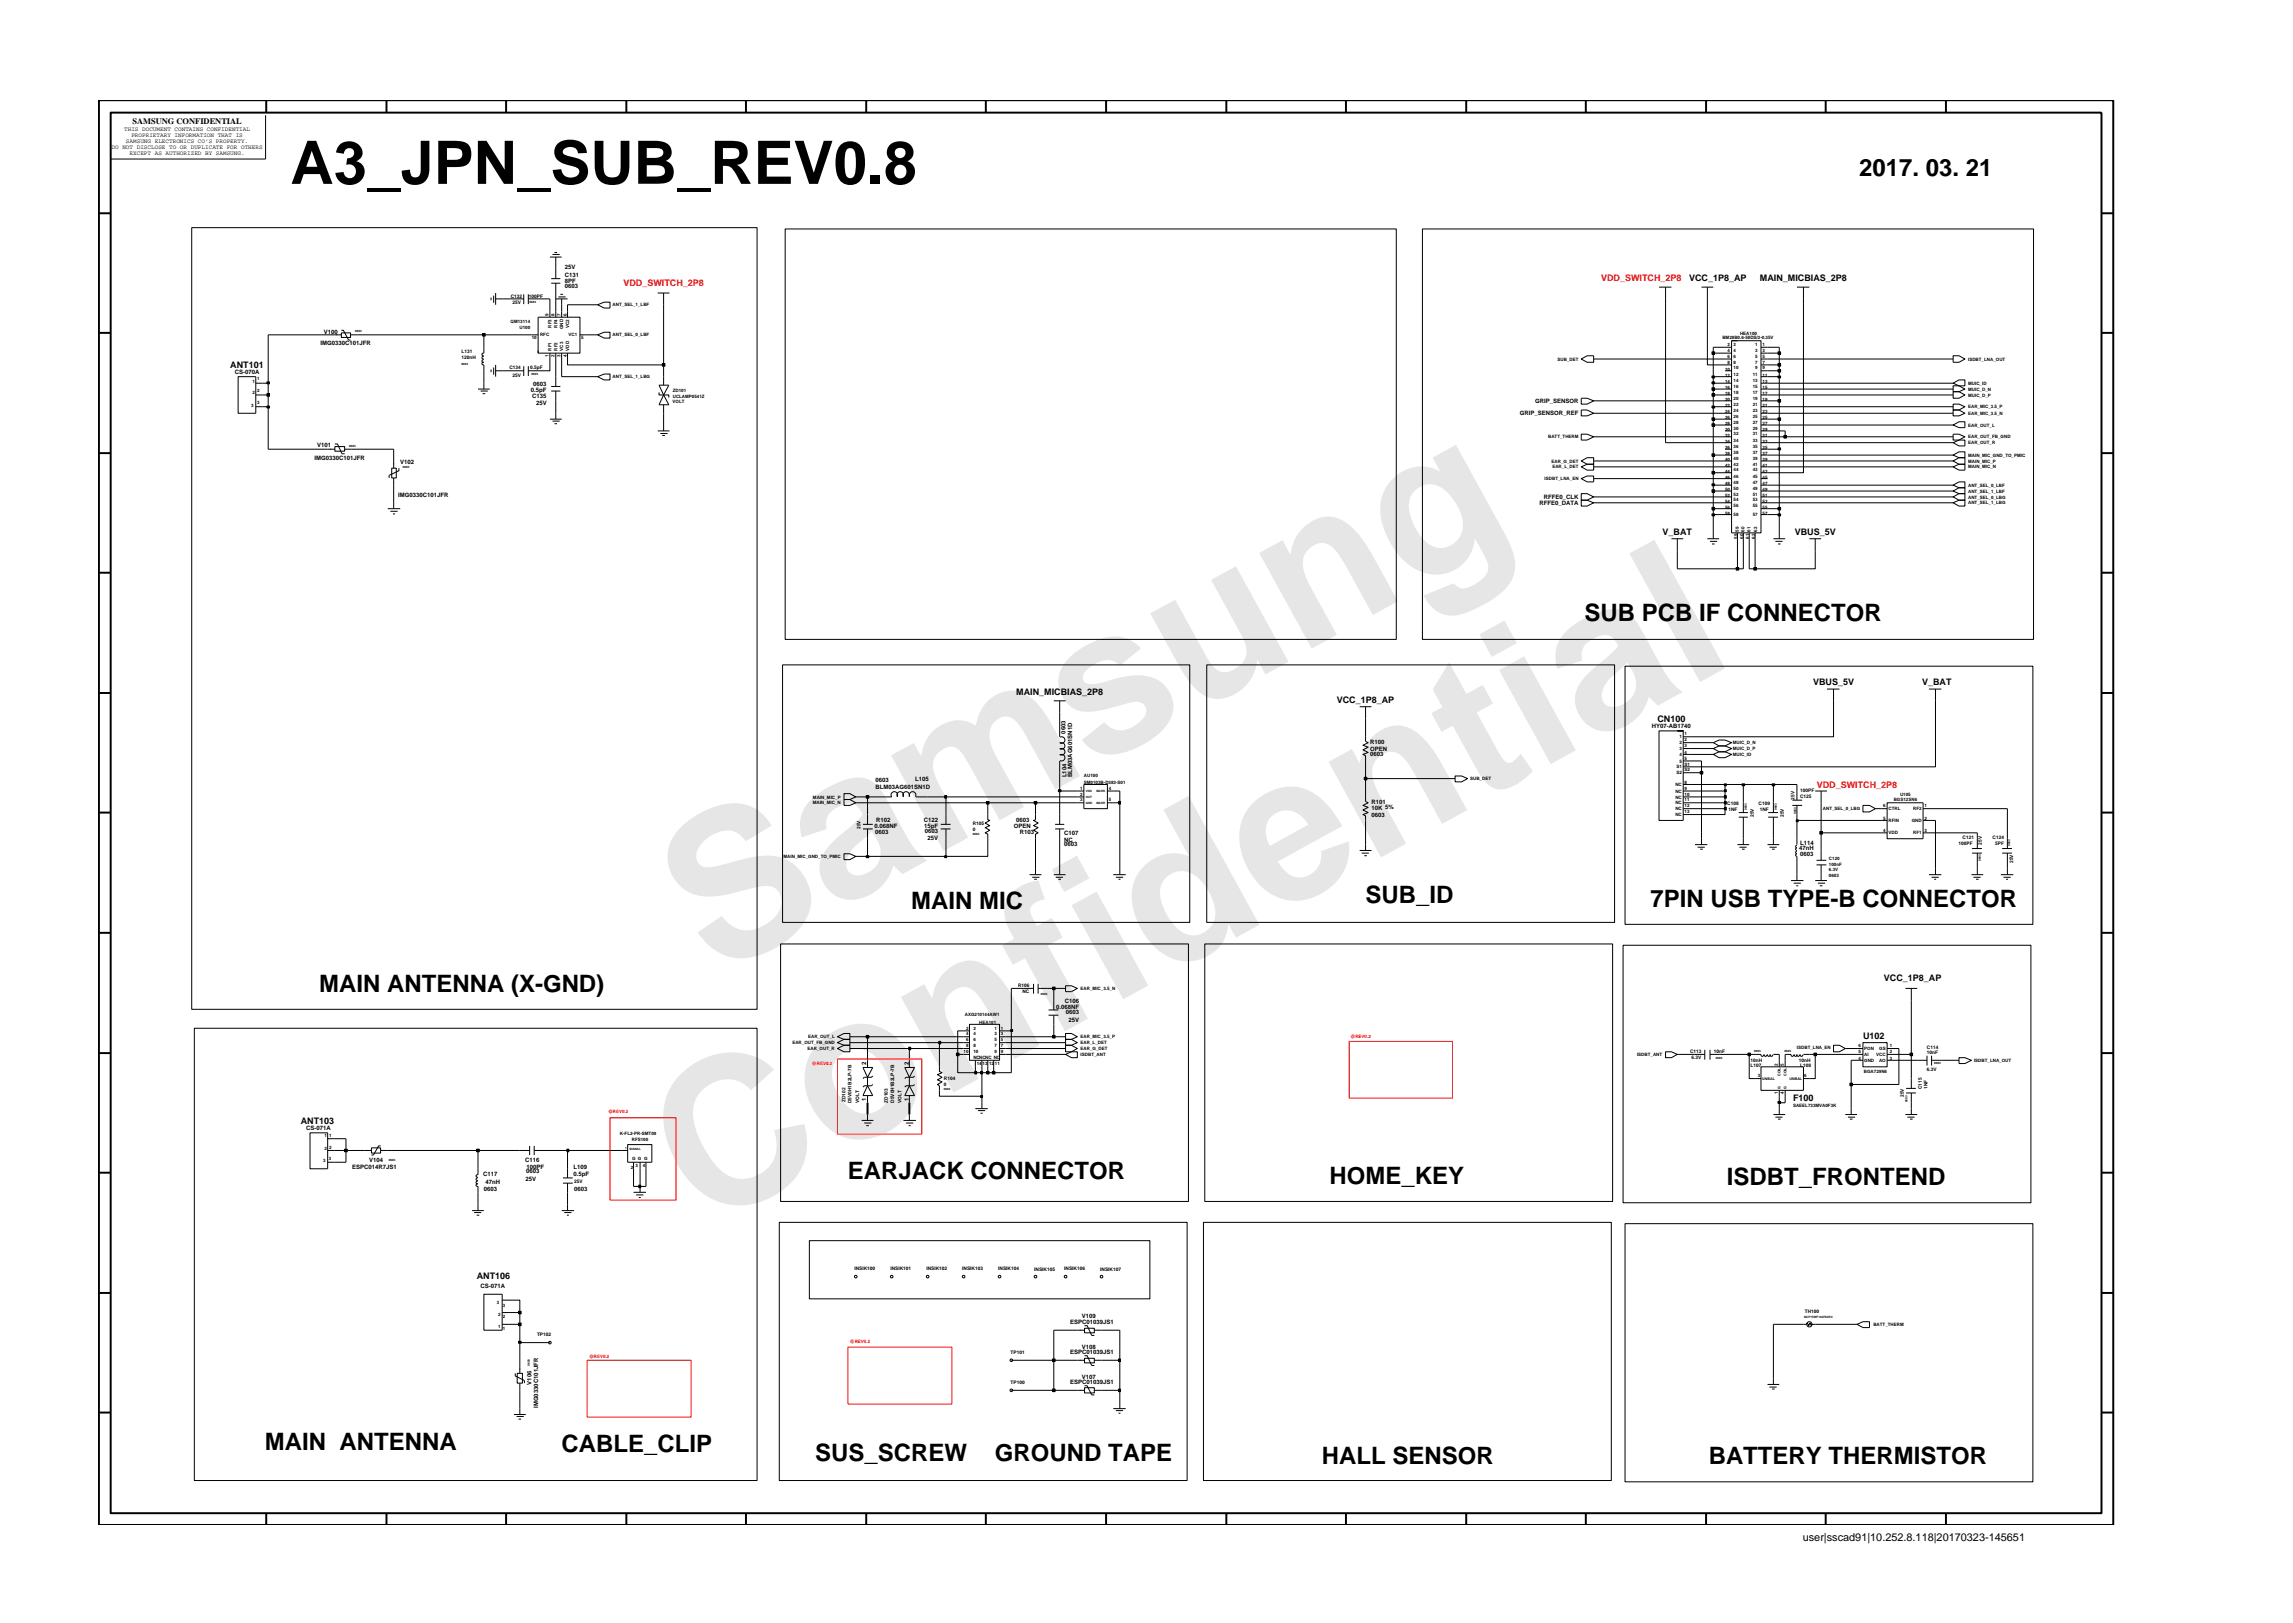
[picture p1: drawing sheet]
<svg xmlns="http://www.w3.org/2000/svg" width="297mm" height="210mm" viewBox="0 0 297 210" stroke-linecap="round" stroke-linejoin="round" font-family="sans-serif">
<defs><g id="words">
<g font-size="26.5" fill="#e6e6e6">
<text x="92.4" y="126.7" transform="rotate(-29 92.4 126.7)">Samsung</text>
<text x="91.1" y="159.4" transform="rotate(-29 91.1 159.4)">Confidential</text>
</g>
<text font-size="7.8" x="37.6" y="23.8">A3_JPN_SUB_REV0.8</text>
<g font-size="3.1">
<text x="240.8" y="22.8">2017. 03. 21</text>
<text x="205.3" y="80.5">SUB PCB IF CONNECTOR</text>
<text x="118.1" y="117.8">MAIN MIC</text>
<text x="176.9" y="117">SUB_ID</text>
<text x="213.8" y="117.5">7PIN USB TYPE-B CONNECTOR</text>
<text x="41.3" y="128.5">MAIN ANTENNA (X-GND)</text>
<text x="109.8" y="152.8">EARJACK CONNECTOR</text>
<text x="172.2" y="153.4">HOME_KEY</text>
<text x="223.7" y="153.5">ISDBT_FRONTEND</text>
<text x="34.3" y="187.9">MAIN ANTENNA</text>
<text x="72.8" y="188.1">CABLE_CLIP</text>
<text x="105.6" y="189.3">SUS_SCREW</text>
<text x="128.9" y="189.3">GROUND TAPE</text>
<text x="171.2" y="189.6">HALL SENSOR</text>
<text x="221.3" y="189.6">BATTERY THERMISTOR</text>
</g>
<text font-size="1.4" x="233.5" y="199.7">user|sscad91|10.252.8.118|20170323-145651</text>
<g font-size="1.2" fill="#f00">
<text x="80.8" y="37">VDD_SWITCH_2P8</text>
<text x="207.4" y="36.4">VDD_SWITCH_2P8</text>
<text x="235.4" y="102.1">VDD_SWITCH_2P8</text>
</g>
<g font-size="1.2">
<text x="218.8" y="36.4">VCC_1P8_AP</text>
<text x="228" y="36.4">MAIN_MICBIAS_2P8</text>
<text x="29.8" y="47.7">ANT101</text>
<text x="215.4" y="69.3">V_BAT</text>
<text x="232.5" y="69.3">VBUS_5V</text>
<text x="234.9" y="88.7">VBUS_5V</text>
<text x="249" y="88.7">V_BAT</text>
<text x="131.6" y="90">MAIN_MICBIAS_2P8</text>
<text x="173.2" y="91">VCC_1P8_AP</text>
<text x="214.7" y="93.5">CN100</text>
<text x="244" y="127.1">VCC_1P8_AP</text>
<text x="241.3" y="134.6">U102</text>
<text x="232.3" y="142.6">F100</text>
<text x="39" y="145.6">ANT103</text>
<text x="61.8" y="165.6">ANT106</text>
</g>
<text font-size="1.1" x="17.2" y="16.1">SAMSUNG CONFIDENTIAL</text>
<g font-size=".8">
<text x="16.1" y="17">THIS DOCUMENT CONTAINS CONFIDENTIAL</text>
<text x="17" y="17.8">PROPRIETARY INFORMATION THAT IS</text>
<text x="14.5" y="19.3">DO NOT DISCLOSE TO OR DUPLICATE FOR OTHERS</text>
<text x="16.3" y="18.5">SAMSUNG ELECTRONICS CO’S PROPERTY.</text>
<text x="16.8" y="20.1">EXCEPT AS AUTHORIZED BY SAMSUNG.</text>
<text x="73.2" y="34.8">25V</text>
<text x="73.2" y="35.8">C131</text>
<text x="73.2" y="36.6">8PF</text>
<text x="73.2" y="37.4">0603</text>
<text x="41.5" y="44.7">IMG0330C101JFR</text>
<text x="41.9" y="43.2">V100</text>
<text x="30.4" y="48.5">CS-070A</text>
<text x="68.8" y="50.8">0.5pF</text>
<text x="69" y="51.6">C135</text>
<text x="69.1" y="50">0603</text>
<text x="69.5" y="52.5">25V</text>
<text x="196.9" y="53.8">GRIP_SENSOR_REF</text>
<text x="198.9" y="52.2">GRIP_SENSOR</text>
<text x="40.8" y="59.5">IMG0330C101JFR</text>
<text x="41.1" y="57.9">V101</text>
<text x="51.6" y="64.4">IMG0330C101JFR</text>
<text x="51.8" y="60.1">V102</text>
<text x="199.4" y="65.4">RFFE0_DATA</text>
<text x="200" y="64.7">RFFE0_CLK</text>
<text x="138" y="95" transform="rotate(-90 138 95)">0603</text>
<text x="214" y="94.3">HY07-AB1740</text>
<text x="113.4" y="101.3">0603</text>
<text x="118.6" y="101.1">L105</text>
<text x="138.1" y="100.7" transform="rotate(-90 138.1 100.7)">L104</text>
<text x="138.9" y="100.7" transform="rotate(-90 138.9 100.7)">BLM03AG601SN1D</text>
<text x="177.5" y="96.4">R100</text>
<text x="177.5" y="97.2">OPEN</text>
<text x="177.5" y="98">0603</text>
<text x="113.3" y="107.3">0.068NF</text>
<text x="113.4" y="102.2">BLM03AG601SN1D</text>
<text x="113.5" y="106.5">R102</text>
<text x="119.7" y="106.5">C122</text>
<text x="119.7" y="107.3">15pF</text>
<text x="119.8" y="107.9">0603</text>
<text x="131.3" y="107.3">OPEN</text>
<text x="131.7" y="106.5">0603</text>
<text x="177.7" y="104.2">R101</text>
<text x="177.7" y="104.9">10K 5%</text>
<text x="177.7" y="105.8">0603</text>
<text x="113.4" y="108.1">0603</text>
<text x="120.1" y="108.8">25V</text>
<text x="132.1" y="108.1">R103</text>
<text x="137.9" y="109.1">NC</text>
<text x="137.9" y="108.2">C107</text>
<text x="137.9" y="109.6">0603</text>
<text x="233.1" y="110.2">47nH</text>
<text x="233.2" y="110.9">0603</text>
<text x="233.2" y="109.4">L114</text>
<text x="136.8" y="130.8">0.068NF</text>
<text x="138" y="130">C106</text>
<text x="138.1" y="131.3">0603</text>
<text x="112.2" y="138" transform="rotate(-90 112.2 138)">2</text>
<text x="117.7" y="138" transform="rotate(-90 117.7 138)">2</text>
<text x="138.4" y="132.4">25V</text>
<text x="112.2" y="142.7" transform="rotate(-90 112.2 142.7)">1</text>
<text x="117.7" y="142.7" transform="rotate(-90 117.7 142.7)">1</text>
<text x="39.7" y="146.3">CS-071A</text>
<text x="45.6" y="151.4">ESPC014R7JS1</text>
<text x="47.8" y="150.6">V104</text>
<text x="62.6" y="152.3">C117</text>
<text x="62.7" y="154.3">0603</text>
<text x="62.9" y="153.4">47nH</text>
<text x="68" y="150.6">C116</text>
<text x="68.1" y="152.9">25V</text>
<text x="68.2" y="152">0603</text>
<text x="68.2" y="151.4">100PF</text>
<text x="74.3" y="152.3">0.5pF</text>
<text x="74.3" y="151.4">L109</text>
<text x="74.4" y="154.3">0603</text>
<text x="62.3" y="166.9">CS-071A</text>
<text x="138.6" y="171.6">ESPC01039JS1</text>
<text x="140.2" y="170.8">V109</text>
<text x="68.9" y="179.4" transform="rotate(-90 68.9 179.4)">V106</text>
<text x="138.6" y="179.4">ESPC01039JS1</text>
<text x="138.6" y="175.5">ESPC01039JS1</text>
<text x="140.2" y="178.6">V107</text>
<text x="140.2" y="174.7">V108</text>
<text x="69.7" y="182.4" transform="rotate(-90 69.7 182.4)">IMG0330C101JFR</text>
</g>
<g font-size=".6">
<text x="66.1" y="41.9">QM13114</text>
<text x="66.2" y="38.6">C132</text>
<text x="66.4" y="39.3">25V</text>
<text x="68.5" y="38.6">100PF</text>
<text x="71.1" y="40.9" transform="rotate(-90 71.1 40.9)">9</text>
<text x="71.8" y="40.9" transform="rotate(-90 71.8 40.9)">8</text>
<text x="72.6" y="40.9" transform="rotate(-90 72.6 40.9)">7</text>
<text x="73.4" y="40.9" transform="rotate(-90 73.4 40.9)">6</text>
<text x="79.4" y="39.7">ANT_SEL_1_LBF</text>
<text x="59.8" y="45.8">L131</text>
<text x="59.8" y="46.5">120nH</text>
<text x="66" y="47.9">C134</text>
<text x="67.3" y="42.6">U100</text>
<text x="68.7" y="47.9">0.5pF</text>
<text x="68.9" y="44">10</text>
<text x="70" y="43.6">RFC</text>
<text x="71.1" y="46.2" transform="rotate(-90 71.1 46.2)">1</text>
<text x="71.4" y="42.4" transform="rotate(-90 71.4 42.4)">RF3</text>
<text x="71.4" y="45.4" transform="rotate(-90 71.4 45.4)">RF1</text>
<text x="71.8" y="46.2" transform="rotate(-90 71.8 46.2)">2</text>
<text x="72.2" y="42.4" transform="rotate(-90 72.2 42.4)">RF4</text>
<text x="72.2" y="45.4" transform="rotate(-90 72.2 45.4)">RF2</text>
<text x="72.6" y="46.2" transform="rotate(-90 72.6 46.2)">3</text>
<text x="73" y="42.6" transform="rotate(-90 73 42.6)">GND</text>
<text x="73" y="45.4" transform="rotate(-90 73 45.4)">VC3</text>
<text x="73.4" y="46.2" transform="rotate(-90 73.4 46.2)">4</text>
<text x="73.7" y="43.6">VC1</text>
<text x="73.7" y="42.5" transform="rotate(-90 73.7 42.5)">VC2</text>
<text x="73.7" y="45.4" transform="rotate(-90 73.7 45.4)">VDD</text>
<text x="75.3" y="44">5</text>
<text x="79.4" y="43.6">ANT_SEL_0_LBF</text>
<text x="201.8" y="46.7">SUB_DET</text>
<text x="223.1" y="44">BM28B0.6-58DS/2-0.35V</text>
<text x="223.8" y="44.8">2</text>
<text x="223.8" y="46.3">6</text>
<text x="223.8" y="47.1">8</text>
<text x="223.8" y="45.6">4</text>
<text x="224.6" y="44.8">2</text>
<text x="224.6" y="46.3">6</text>
<text x="224.6" y="47.9">10</text>
<text x="224.6" y="45.6">4</text>
<text x="224.6" y="47.1">8</text>
<text x="225.4" y="43.4">HEA100</text>
<text x="227.4" y="45.6">3</text>
<text x="227.4" y="47.1">7</text>
<text x="227.4" y="47.9">9</text>
<text x="227.4" y="44.8">1</text>
<text x="227.4" y="46.3">5</text>
<text x="228.3" y="45.6">3</text>
<text x="228.3" y="47.1">7</text>
<text x="228.3" y="47.9">9</text>
<text x="228.3" y="44.8">1</text>
<text x="228.3" y="46.3">5</text>
<text x="255" y="46.7">ISDBT_LNA_OUT</text>
<text x="32.5" y="52.7">3</text>
<text x="32.7" y="49.6">1</text>
<text x="32.7" y="51.1">2</text>
<text x="33.3" y="49.2">1</text>
<text x="33.3" y="50.8">2</text>
<text x="33.3" y="52.4">3</text>
<text x="66.4" y="48.8">25V</text>
<text x="79.4" y="49">ANT_SEL_1_LBG</text>
<text x="87.1" y="52.2">VOLT</text>
<text x="87.2" y="51.6">UCLAMP0541Z</text>
<text x="87.2" y="50.7">ZD101</text>
<text x="223.5" y="53.5">24</text>
<text x="223.5" y="48">10</text>
<text x="223.5" y="48.8">12</text>
<text x="223.5" y="49.6">14</text>
<text x="223.5" y="50.4">16</text>
<text x="223.5" y="51.9">20</text>
<text x="223.5" y="52.7">22</text>
<text x="223.5" y="51.2">18</text>
<text x="224.6" y="48.7">12</text>
<text x="224.6" y="49.5">14</text>
<text x="224.6" y="50.2">16</text>
<text x="224.6" y="51">18</text>
<text x="224.6" y="53.4">24</text>
<text x="224.6" y="52.6">22</text>
<text x="224.6" y="51.8">20</text>
<text x="227" y="48.7">11</text>
<text x="227" y="49.5">13</text>
<text x="227" y="50.2">15</text>
<text x="227" y="51">17</text>
<text x="227" y="52.6">21</text>
<text x="227" y="53.4">23</text>
<text x="227" y="51.8">19</text>
<text x="228.3" y="48.8">11</text>
<text x="228.3" y="49.6">13</text>
<text x="228.3" y="50.4">15</text>
<text x="228.3" y="51.2">17</text>
<text x="228.3" y="52.7">21</text>
<text x="228.3" y="53.5">23</text>
<text x="228.3" y="51.9">19</text>
<text x="255" y="53.7">EAR_MIC_3.5_N</text>
<text x="255" y="51.4">MUIC_D_P</text>
<text x="255" y="50.6">MUIC_D_N</text>
<text x="255" y="52.9">EAR_MIC_3.5_P</text>
<text x="255" y="49.9">MUIC_ID</text>
<text x="200.6" y="56.8">BATT_THERM</text>
<text x="201" y="59.9">EAR_G_DET</text>
<text x="223.5" y="55.8">30</text>
<text x="223.5" y="54.3">26</text>
<text x="223.5" y="55.1">28</text>
<text x="223.5" y="56.6">32</text>
<text x="223.5" y="57.3">34</text>
<text x="223.5" y="58.2">36</text>
<text x="223.5" y="59">38</text>
<text x="223.5" y="59.7">40</text>
<text x="224.6" y="56.4">32</text>
<text x="224.6" y="55.7">30</text>
<text x="224.6" y="54.9">28</text>
<text x="224.6" y="54.1">26</text>
<text x="224.6" y="57.3">34</text>
<text x="224.6" y="58">36</text>
<text x="224.6" y="58.8">38</text>
<text x="224.6" y="59.5">40</text>
<text x="227" y="54.1">25</text>
<text x="227" y="56.4">31</text>
<text x="227" y="54.9">27</text>
<text x="227" y="55.7">29</text>
<text x="227" y="57.3">33</text>
<text x="227" y="58">35</text>
<text x="227" y="58.8">37</text>
<text x="227" y="59.5">39</text>
<text x="228.3" y="56.6">31</text>
<text x="228.3" y="55.1">27</text>
<text x="228.3" y="55.8">29</text>
<text x="228.3" y="57.3">33</text>
<text x="228.3" y="58.2">35</text>
<text x="228.3" y="59">37</text>
<text x="228.3" y="59.7">39</text>
<text x="228.3" y="54.3">25</text>
<text x="255" y="56.8">EAR_OUT_FB_GND</text>
<text x="255" y="59.9">MAIN_MIC_P</text>
<text x="255" y="59.2">MAIN_MIC_GND_TO_PMIC</text>
<text x="255" y="55.3">EAR_OUT_L</text>
<text x="255" y="57.6">EAR_OUT_R</text>
<text x="200.1" y="62.2">ISDBT_LNA_EN</text>
<text x="201.1" y="60.7">EAR_L_DET</text>
<text x="223.5" y="62">46</text>
<text x="223.5" y="61.2">44</text>
<text x="223.5" y="63.6">50</text>
<text x="223.5" y="60.5">42</text>
<text x="223.5" y="62.9">48</text>
<text x="223.5" y="65.1">54</text>
<text x="223.5" y="65.9">56</text>
<text x="223.5" y="64.4">52</text>
<text x="224.6" y="61.9">46</text>
<text x="224.6" y="61.1">44</text>
<text x="224.6" y="60.3">42</text>
<text x="224.6" y="62.7">48</text>
<text x="224.6" y="63.4">50</text>
<text x="224.6" y="65">54</text>
<text x="224.6" y="64.2">52</text>
<text x="224.6" y="65.7">56</text>
<text x="227" y="62.7">47</text>
<text x="227" y="61.9">45</text>
<text x="227" y="61.1">43</text>
<text x="227" y="63.4">49</text>
<text x="227" y="60.3">41</text>
<text x="227" y="65.7">55</text>
<text x="227" y="64.2">51</text>
<text x="227" y="65">53</text>
<text x="228.3" y="62">45</text>
<text x="228.3" y="61.2">43</text>
<text x="228.3" y="63.6">49</text>
<text x="228.3" y="60.5">41</text>
<text x="228.3" y="62.9">47</text>
<text x="228.3" y="65.9">55</text>
<text x="228.3" y="64.4">51</text>
<text x="228.3" y="65.1">53</text>
<text x="255" y="65.3">ANT_SEL_1_LBG</text>
<text x="255" y="64.6">ANT_SEL_0_LBG</text>
<text x="255" y="63.8">ANT_SEL_1_LBF</text>
<text x="255" y="63.1">ANT_SEL_0_LBF</text>
<text x="255" y="60.7">MAIN_MIC_N</text>
<text x="223.5" y="66.7">58</text>
<text x="224.6" y="66.8">58</text>
<text x="225.1" y="69.8" transform="rotate(-90 225.1 69.8)">59</text>
<text x="225.2" y="68.9" transform="rotate(-90 225.2 68.9)">59</text>
<text x="225.8" y="69.8" transform="rotate(-90 225.8 69.8)">60</text>
<text x="226" y="68.9" transform="rotate(-90 226 68.9)">60</text>
<text x="226.6" y="69.8" transform="rotate(-90 226.6 69.8)">61</text>
<text x="226.8" y="68.9" transform="rotate(-90 226.8 68.9)">61</text>
<text x="227" y="66.8">57</text>
<text x="227.4" y="69.8" transform="rotate(-90 227.4 69.8)">62</text>
<text x="227.6" y="68.9" transform="rotate(-90 227.6 68.9)">62</text>
<text x="228.3" y="66.7">57</text>
<text x="217.6" y="95.7">1</text>
<text x="218.2" y="95.3">1</text>
<text x="140.4" y="100.7">AU100</text>
<text x="140.4" y="101.5">SM0103B-D383-S01</text>
<text x="190.4" y="101.1">SUB_DET</text>
<text x="217" y="101.8">NC</text>
<text x="217.2" y="99.6">S1</text>
<text x="217.2" y="100.3">S2</text>
<text x="217.6" y="98.8">5</text>
<text x="217.6" y="96.4">2</text>
<text x="217.6" y="97.2">3</text>
<text x="217.6" y="97.9">4</text>
<text x="218.2" y="98.4">5</text>
<text x="218.2" y="101.5">8</text>
<text x="218.2" y="99.2">S1</text>
<text x="218.2" y="99.9">S2</text>
<text x="218.2" y="96">2</text>
<text x="218.2" y="96.8">3</text>
<text x="218.2" y="97.6">4</text>
<text x="224.5" y="96.4">MUIC_D_N</text>
<text x="224.5" y="97.2">MUIC_D_P</text>
<text x="224.5" y="97.9">MUIC_ID</text>
<text x="105.3" y="104.2">MAIN_MIC_N</text>
<text x="105.3" y="103.4">MAIN_MIC_P</text>
<text x="111.5" y="107.4" transform="rotate(-90 111.5 107.4)">25V</text>
<text x="126" y="107.6">0</text>
<text x="126" y="106.9">R105</text>
<text x="139.9" y="102.3">1</text>
<text x="139.9" y="103.1">2</text>
<text x="139.9" y="103.8">3</text>
<text x="143.6" y="102.3">4</text>
<text x="143.6" y="103.8">5</text>
<text x="217" y="102.7">NC</text>
<text x="217" y="103.4">NC</text>
<text x="217" y="104.2">NC</text>
<text x="217" y="105">NC</text>
<text x="217" y="105.7">NC</text>
<text x="218.2" y="102.3">9</text>
<text x="218.2" y="103.1">10</text>
<text x="218.2" y="103.8">11</text>
<text x="218.2" y="104.6">12</text>
<text x="218.2" y="105.4">13</text>
<text x="223.8" y="104.3">C108</text>
<text x="223.9" y="105">1NF</text>
<text x="227.2" y="105.9" transform="rotate(-90 227.2 105.9)">25V</text>
<text x="227.8" y="104.3">C109</text>
<text x="228" y="105">1NF</text>
<text x="231.1" y="105.9" transform="rotate(-90 231.1 105.9)">25V</text>
<text x="232.5" y="103.6" transform="rotate(-90 232.5 103.6)">25V</text>
<text x="233.2" y="103.4">C125</text>
<text x="233.2" y="102.6">100PF</text>
<text x="236.1" y="105">ANT_SEL_0_LBG</text>
<text x="244" y="104.6">6</text>
<text x="244" y="106.2">5</text>
<text x="244" y="107.7">4</text>
<text x="244.6" y="105">CTRL</text>
<text x="244.6" y="106.5">RFIN</text>
<text x="245.3" y="103.8">BGS12SN6</text>
<text x="246.1" y="103.1">U105</text>
<text x="247.7" y="106.5">GND</text>
<text x="247.8" y="105">RF2</text>
<text x="249.3" y="106.2">2</text>
<text x="249.3" y="107.7">3</text>
<text x="249.3" y="104.6">1</text>
<text x="101.5" y="111.2">MAIN_MIC_GND_TO_PMIC</text>
<text x="236.9" y="111.4">C120</text>
<text x="236.9" y="113.6">0603</text>
<text x="236.9" y="112.9">6.3V</text>
<text x="236.9" y="112.1">100nF</text>
<text x="244.6" y="108.1">VDD</text>
<text x="247.8" y="108.1">RF1</text>
<text x="253.7" y="109.5">100PF</text>
<text x="254.2" y="108.7">C121</text>
<text x="256.7" y="109.4" transform="rotate(-90 256.7 109.4)">25V</text>
<text x="258.1" y="108.7">C124</text>
<text x="258.5" y="109.5">5PF</text>
<text x="260.8" y="111.8" transform="rotate(-90 260.8 111.8)">25V</text>
<text x="125" y="131.6">AXG210144AW1</text>
<text x="131.9" y="127.9">R106</text>
<text x="132.4" y="128.6">NC</text>
<text x="140" y="128.3">EAR_MIC_3.5_N</text>
<text x="102.6" y="135.3">EAR_OUT_FB_GND</text>
<text x="104.6" y="136">EAR_OUT_R</text>
<text x="104.7" y="134.5">EAR_OUT_L</text>
<text x="124.8" y="136.4">10</text>
<text x="125.2" y="134.9">6</text>
<text x="125.2" y="135.7">8</text>
<text x="125.2" y="134.1">4</text>
<text x="125.2" y="133.4">2</text>
<text x="126.1" y="134.9">6</text>
<text x="126.1" y="135.7">8</text>
<text x="126.1" y="137.2">NCNCNC NC</text>
<text x="126.1" y="134.1">4</text>
<text x="126.1" y="136.4">10</text>
<text x="126.1" y="133.4">2</text>
<text x="126.5" y="138">14</text>
<text x="126.9" y="132.6">HEA101</text>
<text x="127.3" y="138">13</text>
<text x="128.1" y="138">12</text>
<text x="128.8" y="134.9">5</text>
<text x="128.8" y="135.7">7</text>
<text x="128.8" y="136.4">9</text>
<text x="128.8" y="133.4">1</text>
<text x="128.8" y="134.1">3</text>
<text x="128.9" y="138">11</text>
<text x="129.7" y="134.9">5</text>
<text x="129.7" y="135.7">7</text>
<text x="129.7" y="136.4">9</text>
<text x="129.7" y="133.4">1</text>
<text x="129.7" y="134.1">3</text>
<text x="140" y="136.8">ISDBT_ANT</text>
<text x="140" y="134.5">EAR_MIC_3.5_P</text>
<text x="140" y="136">EAR_G_DET</text>
<text x="140" y="135.3">EAR_L_DET</text>
<text x="212.1" y="136.8">ISDBT_ANT</text>
<text x="218.9" y="136.4">C113</text>
<text x="219.1" y="137.2">6.3V</text>
<text x="222" y="136.4">10nF</text>
<text x="226.8" y="137.6">10nH</text>
<text x="232.8" y="135.9">ISDBT_LNA_EN</text>
<text x="233" y="137.6">10nH</text>
<text x="240.8" y="135.7">6</text>
<text x="240.8" y="136.4">5</text>
<text x="240.8" y="137.3">4</text>
<text x="241.5" y="136">PON</text>
<text x="241.5" y="137.6">GND</text>
<text x="241.5" y="136.8">AI</text>
<text x="243.1" y="136.8">VCC</text>
<text x="243.4" y="137.6">AO</text>
<text x="243.4" y="136">GS</text>
<text x="244.8" y="135.7">1</text>
<text x="244.8" y="136.4">2</text>
<text x="244.8" y="137.3">3</text>
<text x="249.6" y="135.8">C114</text>
<text x="249.6" y="136.6">10nF</text>
<text x="255.7" y="137.6">ISDBT_LNA_OUT</text>
<text x="109.5" y="142.8" transform="rotate(-90 109.5 142.8)">ZD102</text>
<text x="110.3" y="142.9" transform="rotate(-90 110.3 142.9)">D5V0H1B2LP-7B</text>
<text x="111.3" y="142.9" transform="rotate(-90 111.3 142.9)">VOLT</text>
<text x="115" y="142.9" transform="rotate(-90 115 142.9)">ZD103</text>
<text x="115.9" y="142.9" transform="rotate(-90 115.9 142.9)">D5V0H1B2LP-7B</text>
<text x="116.8" y="142.9" transform="rotate(-90 116.8 142.9)">VOLT</text>
<text x="122.3" y="140.7">0</text>
<text x="122.3" y="139.9">R104</text>
<text x="226.8" y="138.2">L107</text>
<text x="227.7" y="139.6">3</text>
<text x="230.3" y="141.7" transform="rotate(-90 230.3 141.7)">1</text>
<text x="230.3" y="138" transform="rotate(-90 230.3 138)">2</text>
<text x="231.1" y="138" transform="rotate(-90 231.1 138)">5</text>
<text x="231.1" y="141.7" transform="rotate(-90 231.1 141.7)">4</text>
<text x="232.3" y="143.5">SAEEL733MVA0F3K</text>
<text x="233.2" y="138.2">L108</text>
<text x="233.7" y="139.6">6</text>
<text x="241.5" y="139">BGA729N6</text>
<text x="246.6" y="142.1" transform="rotate(-90 246.6 142.1)">25V</text>
<text x="248.9" y="141.1" transform="rotate(-90 248.9 141.1)">C115</text>
<text x="249.6" y="138.8">6.3V</text>
<text x="249.7" y="141.1" transform="rotate(-90 249.7 141.1)">1NF</text>
<text x="42" y="149">2</text>
<text x="42" y="147.3">1</text>
<text x="42.6" y="148.9">2</text>
<text x="42.6" y="147.3">1</text>
<text x="80.3" y="147.1">K-FL2-PR-SMT09</text>
<text x="81.8" y="147.9">RFS100</text>
<text x="41.9" y="150.6">3</text>
<text x="42.6" y="150.2">3</text>
<text x="74.4" y="153.2">25V</text>
<text x="81.7" y="151.4">2</text>
<text x="81.9" y="150.2">G G G</text>
<text x="82.3" y="151.2">3</text>
<text x="83.3" y="151.2">4</text>
<text x="110.7" y="164.5">INSIK100</text>
<text x="115.3" y="164.5">INSIK101</text>
<text x="120" y="164.5">INSIK102</text>
<text x="124.7" y="164.5">INSIK103</text>
<text x="129.3" y="164.5">INSIK104</text>
<text x="134" y="164.6">INSIK105</text>
<text x="137.9" y="164.5">INSIK106</text>
<text x="142.5" y="164.6">INSIK107</text>
<text x="64.4" y="168.9">3</text>
<text x="64.5" y="172.1">1</text>
<text x="64.5" y="170.5">2</text>
<text x="65.1" y="172.3">1</text>
<text x="65.1" y="170.8">2</text>
<text x="65.1" y="169.3">3</text>
<text x="69.6" y="173.1">TP102</text>
<text x="233.8" y="170">TH100</text>
<text x="242.7" y="171.8">BATT_THERM</text>
<text x="130.9" y="179.2">TP100</text>
<text x="130.9" y="175.3">TP101</text>
</g>
<g font-size=".6" fill="#f00">
<text x="105.2" y="138">@REV0.2</text>
<text x="174.9" y="134.5">@REV0.2</text>
<text x="78.8" y="144.2">@REV0.2</text>
<text x="110.1" y="173.9">@REV0.2</text>
<text x="76.3" y="175.9">@REV0.2</text>
</g>
<g font-size=".5">
<text x="228.3" y="139.9">UNBAL</text>
<text x="230.7" y="141.1" transform="rotate(-90 230.7 141.1)">G</text>
<text x="230.7" y="139.4" transform="rotate(-90 230.7 139.4)">COIL</text>
<text x="231.4" y="141.1" transform="rotate(-90 231.4 141.1)">G</text>
<text x="231.4" y="139.4" transform="rotate(-90 231.4 139.4)">COIL</text>
<text x="231.8" y="139.9">UNBAL</text>
</g>
<g font-size=".4">
<text x="68.6" y="39.3">0603</text>
<text x="46" y="43.1">0603</text>
<text x="59.8" y="47.3">0603</text>
<text x="68.9" y="48.6">0603</text>
<text x="45.2" y="57.9">0603</text>
<text x="52.2" y="60.6">0603</text>
<text x="140.7" y="102.6">VDD</text>
<text x="140.7" y="103.4">OUT</text>
<text x="140.7" y="104.1">GND</text>
<text x="142" y="104.1">MAKR</text>
<text x="142" y="102.6">MARK</text>
<text x="226.3" y="104.9" transform="rotate(-90 226.3 104.9)">0603</text>
<text x="230.2" y="104.9" transform="rotate(-90 230.2 104.9)">0603</text>
<text x="232.7" y="105.5" transform="rotate(-90 232.7 105.5)">0603</text>
<text x="126" y="108.2">0603</text>
<text x="256.6" y="111.5" transform="rotate(-90 256.6 111.5)">0603</text>
<text x="260.4" y="109.6" transform="rotate(-90 260.4 109.6)">0603</text>
<text x="134.8" y="128.8">0603</text>
<text x="222.3" y="137.1">0603</text>
<text x="227.3" y="136.3">0603</text>
<text x="231.2" y="136.3">0603</text>
<text x="250.6" y="137.8">0603</text>
<text x="122.3" y="141.2">0603</text>
<text x="247.1" y="142.8" transform="rotate(-90 247.1 142.8)">0603</text>
<text x="81" y="148.9">1</text>
<text x="81.6" y="149">SIGNAL</text>
<text x="50.4" y="150.3">0603</text>
<text x="233.7" y="170.8">NCP15WF104F03RC</text>
<text x="68.6" y="176.9" transform="rotate(-90 68.6 176.9)">0603</text>
</g>
</g></defs>
<g fill="none" stroke="#000" stroke-width=".13">
<path d="M34.4 14.9v5.7h-20.1M24.8 29.5h73.3v101.3h-73.3zM63.6 38.6v.3M64 38.3v.9M64.2 38v1.5M64.2 38.7h3.6M67.8 38.1v1.3M68.4 38.7h2.8v2.4M68.4 38.1v1.3M71.2 33.3h1.6M71.4 36.1h1.2M71.4 36.7h1.2"/>
<path d="M71.6 33h.9M71.8 32.7h.4M72 33.3v2.8M72 36.7v4.4M72 38.7h1.5M72.3 38.5h1M72.6 38.1h.3M72.8 38.7v2.4M77.4 39.5l.9-.4h.7v.8h-.7zM77.4 39.5h-3.9v1.6M85.2 38h1.5M86 38v11.9"/>
<path d="M101.7 29.7h79.2v53.1h-79.2zM184.3 29.7h79.1v53.1h-79.1zM214.9 37.2h1.6M215.8 37.2v20.1h8.5M220.4 37.2h1.5M221.2 37.2v10.1h3.1M232.8 37.2h1.6M233.6 37.2v24h-5.5M30.8 48.8h2.3v4.7h-2.3zM33.1 52.7h1.6M33.1 49.6h1.6M33.1 51.2h1.6"/>
<path d="M34.6 52.6h.3v.3h-.3zM34.6 51h.3v.3h-.3zM34.6 49.5h.3v.2h-.3zM43.4 57.9h1.2v.5h-1.2zM43.4 57.5h.3l.6 1.3h.3M44.2 43.1h1.2v.6h-1.2zM44.2 42.8h.3l.7 1.3h.2M44.2 43.4h-9.5v14.8h8.7M44.6 58.2h6.4v2.4M45.4 43.4h24.3M61.9 50.4h1.5M62.3 50.7h.9"/>
<path d="M62.5 43.2h.4v.3h-.4zM62.5 51h.4M62.6 46.6h-.1l-.1 .2 .1 .1h.2M62.6 46.2h-.1l-.1 .1 .1 .2h.2M62.7 47h-.2l-.1 .1 .1 .1 .2 .1M62.7 43.4v2.4h-.2l-.1 .1 .1 .1 .2 .1M62.7 47.3v3.1M63.6 47.9v.3M64 47.6v.9M64.2 47.3v1.5M64.2 48h3.6M67.8 47.4v1.3"/>
<path d="M68.4 47.4v1.3M69.7 41.1h5.4v4.6h-5.4zM71.2 45.7v2.3h-2.8M71.2 54.3h1.6M71.4 50.7h1.2M71.4 50.1h1.2M71.6 54.6h.9M71.8 54.9h.4M72 45.7v4.4M72 50.7v3.6M72.8 45.7v3.1h4.6M73.5 45.7v1.6h12.5"/>
<path d="M75.1 43.4h2.3M77.4 43.4l.9-.4h.7v.8h-.7zM77.4 48.8l.9-.3h.7v.7h-.7zM85.2 55.8h1.5M85.4 50.8v.4h1.2v.3M85.4 49.9h1.2l-.6 1.3zM85.5 56.2h1M85.8 47.1h.3v.3h-.3zM85.8 56.4h.3M86 52.4v3.4M86 51.2l.6 1.2h-1.2zM204.8 51.6h.8l.8 .3-.8 .5h-.8z"/>
<path d="M204.8 59.7l.8-.4h.8v.8h-.8zM204.8 53.1h.8l.8 .4-.8 .4h-.8zM204.8 46.5l.8-.4h.8v.8h-.8zM204.8 56.2h.8l.8 .4-.8 .4h-.8zM206.4 56.6h17.9M206.4 59.7h17.9M206.4 46.5h17.9M206.4 51.9h17.9M206.4 53.5h17.9M221.8 58.8h.3v.3h-.3zM221.8 54.9h.3v.3h-.3zM221.8 54.1h.3v.4h-.3z"/>
<path d="M221.8 52.6h.3v.3h-.3zM221.8 51h.3v.3h-.3zM221.8 50.2h.3v.4h-.3zM221.8 49.5h.3v.2h-.3zM221.8 48.7h.3v.3h-.3zM221.8 45.6h.3v.3h-.3zM221.9 50.4h2.4M221.9 52.7h2.4M221.9 49.6h2.4M221.9 51.2h2.4M221.9 54.3h2.4M221.9 59h2.4"/>
<path d="M221.9 45.7h2.4M221.9 48.8h2.4M221.9 55.1h2.4M223.5 48h.8M223.5 58.2h.8M223.5 55.8h.8M224.3 44.1h3.8v24.9h-3.8zM224.3 45h-2.4v24.8M224.3 44.1h.8M228.1 48h2.4M228.1 58.2h2.4M228.1 55.8h3.2v.8"/>
<path d="M228.1 50.4h24.9M228.1 52.7h24.9M228.1 49.6h24.9M228.1 51.2h24.9M228.1 54.3h2.4M228.1 56.6h24.9M228.1 57.3h24.9M228.1 59.7h24.9M228.1 59h24.9M228.1 46.5h24.9M228.1 45.7h2.4M228.1 47.3h2.4"/>
<path d="M228.1 51.9h2.4M228.1 48.8h2.4M228.1 45h2.4v24.8M228.1 53.5h24.9M228.1 55.1h24.9M230.3 58h.4v.3h-.4zM230.3 54.1h.4v.4h-.4zM230.3 51.8h.4v.3h-.4zM230.3 48.7h.4v.3h-.4zM230.3 47.9h.4v.3h-.4zM230.3 47.1h.4v.3h-.4zM230.3 45.6h.4v.3h-.4z"/>
<path d="M231.1 56.4h.3v.4h-.3zM253 55.1l.8-.5h.7v.8h-.7zM253 50h.8l.7 .4-.7 .3h-.8zM253 49.6l.8-.4h.7v.8h-.7zM253 46.1h.8l.7 .4-.7 .4h-.8zM253 59.7l.8-.4h.7v.8h-.7zM253 50.7h.8l.7 .5-.7 .4h-.8zM253 59l.8-.5h.7v.8h-.7zM253 53.1h.8l.7 .4-.7 .4h-.8zM253 52.4h.8l.7 .3-.7 .4h-.8zM253 57.3l.8-.3h.7v.8h-.7zM253 56.2h.8l.7 .4-.7 .4h-.8z"/>
<path d="M50.2 65.9h1.6M50.6 66.2h.9M50.7 60.6h.6v1.3h-.6zM50.9 66.6h.3M51 61.9v4M51.7 60.6v.4l-1.3 .6v.3M204.8 60.5l.8-.4h.8v.8h-.8zM204.8 64.8h.8l.8 .3-.8 .5h-.8zM204.8 64h.8l.8 .4-.8 .4h-.8zM204.8 62l.8-.3h.8v.7h-.8zM206.4 62h17.9M206.4 60.5h17.9"/>
<path d="M206.4 64.4h17.9M206.4 65.1h17.9M216.5 69.8h1.5M221.2 69.8h1.5M221.5 70.1h.9M221.8 66.6h.3v.2h-.3zM221.8 65.7h.3v.4h-.3zM221.8 63.4h.3v.4h-.3zM221.8 62.7h.3v.2h-.3zM221.8 61.1h.3v.3h-.3zM221.8 70.5h.3M221.9 65.9h2.4"/>
<path d="M221.9 63.6h2.4M221.9 62.9h2.4M221.9 61.2h2.4M221.9 66.7h2.4M224.9 73.5h.3v.4h-.3zM225.1 69v4.7M225.8 69v4.7h-8.5v-3.9M226.6 69v4.7h.8M227.2 73.5h.3v.4h-.3zM227.4 69v4.7M228.1 65.9h2.4M228.1 63.6h24.9"/>
<path d="M228.1 62h.9M228.1 62.9h24.9M228.1 60.5h24.9M228.1 64.4h24.9M228.1 66.7h2.4M228.1 65.1h24.9M229.7 69.8h1.6M230 70.1h.9M230.3 66.6h.4v.2h-.4zM230.3 65.7h.4v.4h-.4zM230.3 70.5h.4M234.4 69.8h1.5"/>
<path d="M235.1 69.8v3.9h-7.7M253 60.5l.8-.4h.7v.8h-.7zM253 63.6l.8-.4h.7v.8h-.7zM253 62.9l.8-.5h.7v.8h-.7zM253 65.1l.8-.3h.7v.8h-.7zM253 64.4l.8-.4h.7v.8h-.7zM101.4 86.1h52.7v33.4h-52.7zM136.5 90.8h1.5M137.3 90.8v4.6M137.3 98.6v8.2M137.3 96.3a.42 .42 0 0 1 .6 .4 .42 .42 0 0 1-.6 .3M137.3 97.8a.42 .42 0 0 1 .7 .4 .42 .42 0 0 1-.7 .3"/>
<path d="M137.3 95.5a.42 .42 0 0 1 .6 .4 .42 .42 0 0 1-.6 .3M137.3 97a.42 .42 0 0 1 .6 .4 .42 .42 0 0 1-.6 .3M156.3 86.1h52.9v33.4h-52.9zM176.1 91.6h1.6M176.9 91.6v4.4l.3 .2-.6 .3 .6 .3-.6 .3 .6 .4-.6 .2 .3 .2v5.9l.3 .2-.6 .3 .6 .3-.6 .3 .6 .4-.6 .2 .3 .2v4.5M210.5 86.3h52.8v33.4h-52.8zM214.9 94.7h3.1v11.6h-3.1zM217.3 94.7h.7h-.7M218 96.2h3.9M218 97h3.9M218 97.7h3.9M218 98.6h2.4v10.8"/>
<path d="M220.2 99.9h.4v.4h-.4zM221.9 96.2l.8-.3h.8l.8 .3-.8 .4h-.8zM221.9 97.7l.8-.3h.8l.8 .3-.8 .5h-.8zM221.9 97l.8-.4h.8l.8 .4-.8 .4h-.8zM236.7 89.3h1.6M237.5 89.3v6.1h-19.5M249.9 89.3h1.6M250.7 89.3v10h-32.7M109.3 103.6h.8l.8 .4-.8 .3h-.8zM109.3 102.8h.8l.8 .4-.8 .4h-.8zM109.3 110.6h.8l.8 .3-.8 .5h-.8zM110.9 104h29.5"/>
<path d="M110.9 110.9h11.6M111.8 107.4h1.3M111.8 106.8h1.3M112.2 110.9h.4v.2h-.4zM112.2 103.1h.4v.3h-.4zM112.4 103.2v3.6M112.4 107.4v3.5M116.2 103.2a.42 .42 0 0 0-.4-.6 .42 .42 0 0 0-.3 .6h-4.6M117 103.2a.42 .42 0 0 0-.4-.6 .42 .42 0 0 0-.3 .6M117.7 103.2a.42 .42 0 0 0-.3-.6 .42 .42 0 0 0-.4 .6M117.9 103.2a.42 .42 0 0 1 .3-.6 .42 .42 0 0 1 .4 .6M118.6 103.2h21.8"/>
<path d="M121.9 107.4h1.2M121.9 106.8h1.2M122.4 110.9h.2v.2h-.2zM122.4 103.1h.2v.3h-.2zM122.5 103.2v3.6M122.5 107.4v3.5M127.8 103.8h.3v.4h-.3zM128 104v2.2l.2 .1-.6 .3 .6 .4-.6 .2 .6 .4-.6 .3 .4 .2v2.8h-5.5M133.4 113.3h1.5M133.7 113.7h.9M134 103.8h.3v.4h-.3zM134 113.9h.3"/>
<path d="M134.1 104v2.2l-.2 .1 .6 .3-.6 .4 .6 .2-.6 .4 .6 .3-.4 .2v5.2M136.5 113.3h1.5M136.7 107.4h1.2M136.7 106.8h1.2M136.8 113.7h.9M137.1 102.3h.3v.3h-.3zM137.1 113.9h.3M137.3 107.4v5.9M137.3 102.5h3.1M140.4 101.6h3.1v3.2h-3.1zM143.5 102.5h1.6v10.8M143.5 104h1.6"/>
<path d="M144.2 113.3h1.6M144.6 113.7h.9M144.9 103.8h.2v.4h-.2zM144.9 113.9h.2M176.1 110.2h1.6M176.4 110.5h.9M176.7 100.7h.4v.3h-.4zM176.7 110.9h.4M176.9 100.9h11.6M188.5 100.5h.8l.8 .4-.8 .4h-.8zM218 104.8h5.5v.7h-5.5M218 101.6h14.8v2.1"/>
<path d="M218 100.1h2.4M218 102.5h5.5M218 103.2h5.5M218 104h5.5M219.6 109.4h1.6M219.9 109.8h.9M220.2 110h.4M223.4 104.6h.2v.3h-.2zM223.4 103.8h.2v.4h-.2zM223.4 103.1h.2v.3h-.2zM223.4 102.3h.2v.3h-.2zM223.4 101.5h.2v.3h-.2z"/>
<path d="M223.5 101.6v3.2M225.1 109.4h1.5M225.2 105.9h1.2M225.2 105.3h1.2M225.3 109.8h1M225.7 101.5h.3v.3h-.3zM225.7 110h.3M225.8 101.6v3.7M225.8 105.9v3.5M229 109.4h1.5M229.1 105.9h1.2M229.1 105.3h1.2"/>
<path d="M229.2 109.8h1M229.6 101.5h.3v.3h-.3zM229.6 110h.3M229.7 101.6v3.7M229.7 105.9v3.5M232 114.1h1.6M232.2 103.7h1.3M232.2 104.3h1.3M232.4 114.4h.9M232.7 106.2h.2v.3h-.2zM232.7 114.8h.2M232.8 109.5l-.2 .2 .2 .1-.2 .2 .2 .2"/>
<path d="M232.8 110.3l-.2 .1 .2 .2-.2 .2 .2 .1v3.2M232.8 106.3h11.7M232.8 104.3v5.1M235.1 114.1h1.6M235.1 102.5h1.6M235.3 111.4h1.3M235.3 112h1.3M235.5 114.4h.9M235.7 107.7h.4v.4h-.4zM235.7 114.8h.4M235.9 107.9h8.6M235.9 102.5v8.9"/>
<path d="M235.9 112v2.1M241.3 104.3h.9l.7 .5-.7 .4h-.9zM242.9 104.8h1.6M244.5 104h4.6v4.7h-4.6zM249.1 107.9h7v2M249.1 104.8h10.9v5.1M249.1 106.3h1.6v7M249.9 113.3h1.6M250.2 113.7h.9M250.6 113.9h.2M255.4 113.3h1.5M255.5 110.5h1.2"/>
<path d="M255.5 109.9h1.2M255.6 113.7h1M256 113.9h.3M256.1 110.5v2.8M259.2 113.3h1.6M259.4 110.5h1.2M259.4 109.9h1.2M259.5 113.7h1M259.9 113.9h.2M260 110.5v2.8M25.2 133.2h72.9v58.6h-72.9zM101.1 122.3h52.9v33.3h-52.9z"/>
<path d="M108.5 134.3l.8-.4h.8v.7h-.8zM108.5 135.1l.8-.5h.8v.8h-.8zM108.5 135.8l.8-.4h.8v.9h-.8zM110.1 135.1h15.5M110.1 135.8h15.5M110.1 134.3h15.5M111.8 138.3h1.3l-.7 1.3zM112.2 134.1h.4v.4h-.4zM112.4 134.3v4M112.4 139.6v1.1M113.1 139.4l-.2 .2h-.9l-.2 .1M117.2 138.3h1.3l-.7 1.3z"/>
<path d="M117.7 135.7h.3v.3h-.3zM117.8 135.8v2.5M117.8 139.6v1.1M118.5 139.4l-.2 .2h-.9l-.2 .1M121.6 134.9h.3v.3h-.3zM121.7 135.1v3.7l.3 .2-.6 .2 .6 .4-.6 .3 .6 .3-.6 .3 .3 .2v1.3h5.5M123.9 136.4h.3v.4h-.3zM124.1 136.6v2.4h2.3M124.1 136.6h1.5M125.6 132.7h3.9v4.7h-3.9zM125.6 133.5h-1.5v3.1M126.3 138.8h.2v.3h-.2z"/>
<path d="M126.4 137.4v1.6M127 138.8h.3v.3h-.3zM127.2 137.4v6.2M127.8 138.8h.3v.3h-.3zM128 137.4v1.6M128.6 138.8h.3v.3h-.3zM128.7 137.4v1.6M129.5 136.6h8.5M129.5 135.1h8.5M129.5 135.8h8.5M129.5 133.5h1.5M129.5 134.3h8.5"/>
<path d="M130.9 133.4h.3v.2h-.3zM133.9 128h-2.9v11h-4.6M133.9 127.5v1.2M134.5 128h3.5M134.5 127.5v1.2M135.8 130.8h1.3M135.8 131.5h1.3M136.3 134.1h.4v.4h-.4zM136.3 127.9h.4v.3h-.4zM136.5 128v2.8M136.5 131.5v2.8M138 133.9h.8l.8 .4-.8 .3h-.8z"/>
<path d="M138 135.4h.8l.8 .4-.8 .5h-.8zM138 134.6h.8l.8 .5-.8 .3h-.8zM138 127.7h.8l.8 .3-.8 .5h-.8zM138 136.6l.8-.3h.8v.7h-.8zM156.1 122.3h52.8v33.3h-52.8zM210.3 122.5h52.8v33.3h-52.8zM215.8 136.3h.7l.8 .3-.8 .4h-.7zM217.3 136.6h3.5M220.8 136v1.3M221.5 136.6h6.6l.1 .2h.1h.1l.1-.2M221.5 136v1.3M226.4 136.4h.4v.4h-.4z"/>
<path d="M226.6 136.6v3.1h1.5M228.1 138.2h5.5v3.1h-5.5zM228.6 136.6v.2h.1h.1l.1-.2M229 136.6v.2h.1h.2v-.2M229.3 136.6l.1 .2h.1h.1v-.2M229.7 136.6h.8v1.6M232 136.6h-.7v1.6M232 136.6l.1 .2h.1h.1v-.2M232.5 136.6v.2h.1h.1l.1-.2M232.8 136.6v.2h.1h.2v-.2M233.2 136.6v.2h.2h.1v-.2M233.6 136.6h7.7"/>
<path d="M235 136.4h.3v.4h-.3zM235.1 136.6v3.1h-1.5M237.5 135.4h.8l.7 .4-.7 .5h-.8zM239 135.8h2.3M241.3 135.1h3.2v3.1h-3.2zM241.3 137.4h-1.5v7M244.3 135.1h.2M244.5 136.6h3.1M244.5 135.8h1.5v4.7h-6.2M244.5 137.4h5.1M246.8 128h1.6M247.4 136.4h.4v.4h-.4z"/>
<path d="M247.6 128v13M249.6 136.8v1.2M250.2 137.4h3.6M250.2 136.8v1.2M253.8 137h.7l.9 .4-.9 .4h-.7zM40.2 146.8h2.2v4.6h-2.2zM42.4 149h2.4v1.6h-2.4M42.4 147.5h2.4v1.5h3.3M44.6 148.9h.4v.3h-.4zM48.1 148.7h1.2v.7h-1.2zM49.3 148.4h-.2l-.7 1.2h-.3M49.3 149h19.3"/>
<path d="M61.2 156.8h1.5M61.4 157.1h.9M61.8 148.9h.3v.3h-.3zM61.8 157.4h.3M61.9 153l-.2 .1v.1v.1h.2M61.9 152.6h-.2v.2v.1h.2M61.9 153.4h-.2v.1v.1l.2 .1M61.9 149v3.2h-.2v.1v.2h.2M61.9 153.7v3.1M68.6 148.4v1.2M69.2 149h12.1M69.2 148.4v1.2"/>
<path d="M72.8 156.8h1.6M72.9 152.6h1.3M72.9 153.3h1.3M73.1 157.1h.9M73.4 148.9h.3v.3h-.3zM73.4 157.4h.3M73.5 149v3.6M73.5 153.3v3.5M81.3 148.3h3.1v2.3h-3.1zM82.1 154.5h1.6M82.1 150.6v3.1h1.6v-3.1M82.4 154.8h.9"/>
<path d="M82.7 153.5h.3v.4h-.3zM82.7 155.1h.3M82.9 150.6v3.9M101 158.4h52.8v33.4h-52.8zM111.6 145.1h1.5M112 145.5h.9M112.2 145.8h.4M112.4 141.9v1M112.4 144.4v.7M112.4 140.7l.7 1.2h-1.3zM113.1 140.5l-.2 .2h-.9l-.2 .1M117 145.1h1.6"/>
<path d="M117.4 145.5h.9M117.7 145.8h.3M117.8 140.7l.7 1.2h-1.3zM117.8 141.9v1M117.8 144.4v.7M118.5 140.5l-.2 .2h-.9l-.2 .1M126.4 143.6h1.6M126.7 143.9h.9M127 141.9h.3v.3h-.3zM127 144.2h.3M155.9 158.4h52.8v33.4h-52.8zM210.5 158.5h52.8v33.5h-52.8z"/>
<path d="M229.7 144.4h1.6M230 144.7h.9M230.3 142.7h.4v.2h-.4zM230.3 145h.4M230.5 141.3v3.1M231.3 141.3v1.6h-.8M239 144.4h1.6M239.4 144.7h.9M239.6 140.3h.4v.4h-.4zM239.6 145h.4M246.8 144.4h1.6M246.9 141h1.3"/>
<path d="M246.9 141.6h1.3M247.1 144.7h.9M247.4 145h.4M247.6 141.6v2.8M62.7 167.7h2.4v4.6h-2.4zM65.1 168.4h2.2v1.6M65.1 171.6h2.2M65.1 170h2.2M66.7 177.9v.4l1.2 .5v.4M67 177.9h.7v1.3h-.7zM67.2 173.8h.3v.2h-.3zM67.2 171.4h.3v.3h-.3z"/>
<path d="M67.2 169.9h.3v.3h-.3zM67.3 170v7.9M67.3 179.2v4M67.3 173.9h3.9M104.8 160.7h44.2v7.6h-44.2zM131 176.2h9.5M136.3 179.9h.4v.4h-.4zM136.3 176.1h.4v.3h-.4zM140.5 172.1h1.3v.6h-1.3zM140.5 171.7h.3l.6 1.3h.4M140.5 176h1.3v.6h-1.3zM140.5 175.6h.3l.6 1.3h.4"/>
<path d="M140.5 179.8h1.3v.7h-1.3zM140.5 179.5h.3l.6 1.2h.4M140.5 172.3h-4v7.8M141.8 172.3h3.3v10.2M141.8 176.2h3.3M144.9 179.9h.2v.4h-.2zM144.9 176.1h.2v.3h-.2zM229 179.4h1.5M229.2 179.7h1M229.6 179.9h.3M240.6 171.6h-5.9l-.1 .1-.1-.3-.2 .3-.2-.3-.1 .2h-4.3v7.8M240.6 171.6l.7-.4h.9v.8h-.9z"/>
<path d="M66.6 183.2h1.5M66.9 183.5h.9M67.2 183.8h.3M131 180.1h9.5M141.8 180.1h3.3M144.2 182.5h1.6M144.6 182.7h.9M144.9 183.1h.2"/>
<circle cx="71.2" cy="173.9" r=".17"/>
<circle cx="110.9" cy="165.4" r=".17"/>
<circle cx="115.5" cy="165.4" r=".17"/>
<circle cx="120.2" cy="165.4" r=".17"/>
<circle cx="124.8" cy="165.4" r=".17"/>
<circle cx="129.5" cy="165.4" r=".17"/>
<circle cx="131" cy="176.2" r=".17"/>
<circle cx="134.1" cy="165.4" r=".17"/>
<circle cx="138" cy="165.4" r=".17"/>
<circle cx="142.7" cy="165.4" r=".17"/>
<circle cx="234.4" cy="171.6" r=".34"/>
<circle cx="131" cy="180.1" r=".17"/>
</g>
<g fill="#000">
<path d="M34.6 52.6h.3v.3h-.3z" fill-rule="evenodd"/>
<path d="M34.6 51h.3v.3h-.3z" fill-rule="evenodd"/>
<path d="M34.6 49.5h.3v.2h-.3z" fill-rule="evenodd"/>
<path d="M62.5 43.2h.4v.3h-.4z" fill-rule="evenodd"/>
<path d="M85.8 47.1h.3v.3h-.3z" fill-rule="evenodd"/>
<path d="M221.8 58.8h.3v.3h-.3z" fill-rule="evenodd"/>
<path d="M221.8 54.9h.3v.3h-.3z" fill-rule="evenodd"/>
<path d="M221.8 54.1h.3v.4h-.3z" fill-rule="evenodd"/>
<path d="M221.8 52.6h.3v.3h-.3z" fill-rule="evenodd"/>
<path d="M221.8 51h.3v.3h-.3z" fill-rule="evenodd"/>
<path d="M221.8 50.2h.3v.4h-.3z" fill-rule="evenodd"/>
<path d="M221.8 49.5h.3v.2h-.3z" fill-rule="evenodd"/>
<path d="M221.8 48.7h.3v.3h-.3z" fill-rule="evenodd"/>
<path d="M221.8 45.6h.3v.3h-.3z" fill-rule="evenodd"/>
<path d="M230.3 58h.4v.3h-.4z" fill-rule="evenodd"/>
<path d="M230.3 54.1h.4v.4h-.4z" fill-rule="evenodd"/>
<path d="M230.3 51.8h.4v.3h-.4z" fill-rule="evenodd"/>
<path d="M230.3 48.7h.4v.3h-.4z" fill-rule="evenodd"/>
<path d="M230.3 47.9h.4v.3h-.4z" fill-rule="evenodd"/>
<path d="M230.3 47.1h.4v.3h-.4z" fill-rule="evenodd"/>
<path d="M230.3 45.6h.4v.3h-.4z" fill-rule="evenodd"/>
<path d="M231.1 56.4h.3v.4h-.3z" fill-rule="evenodd"/>
<path d="M221.8 66.6h.3v.2h-.3z" fill-rule="evenodd"/>
<path d="M221.8 65.7h.3v.4h-.3z" fill-rule="evenodd"/>
<path d="M221.8 63.4h.3v.4h-.3z" fill-rule="evenodd"/>
<path d="M221.8 62.7h.3v.2h-.3z" fill-rule="evenodd"/>
<path d="M221.8 61.1h.3v.3h-.3z" fill-rule="evenodd"/>
<path d="M224.9 73.5h.3v.4h-.3z" fill-rule="evenodd"/>
<path d="M227.2 73.5h.3v.4h-.3z" fill-rule="evenodd"/>
<path d="M230.3 66.6h.4v.2h-.4z" fill-rule="evenodd"/>
<path d="M230.3 65.7h.4v.4h-.4z" fill-rule="evenodd"/>
<path d="M112.2 110.9h.4v.2h-.4z" fill-rule="evenodd"/>
<path d="M112.2 103.1h.4v.3h-.4z" fill-rule="evenodd"/>
<path d="M122.4 110.9h.2v.2h-.2z" fill-rule="evenodd"/>
<path d="M122.4 103.1h.2v.3h-.2z" fill-rule="evenodd"/>
<path d="M127.8 103.8h.3v.4h-.3z" fill-rule="evenodd"/>
<path d="M134 103.8h.3v.4h-.3z" fill-rule="evenodd"/>
<path d="M137.1 102.3h.3v.3h-.3z" fill-rule="evenodd"/>
<path d="M144.9 103.8h.2v.4h-.2z" fill-rule="evenodd"/>
<path d="M176.7 100.7h.4v.3h-.4z" fill-rule="evenodd"/>
<path d="M220.2 99.9h.4v.4h-.4z" fill-rule="evenodd"/>
<path d="M223.4 104.6h.2v.3h-.2z" fill-rule="evenodd"/>
<path d="M223.4 103.8h.2v.4h-.2z" fill-rule="evenodd"/>
<path d="M223.4 103.1h.2v.3h-.2z" fill-rule="evenodd"/>
<path d="M223.4 102.3h.2v.3h-.2z" fill-rule="evenodd"/>
<path d="M223.4 101.5h.2v.3h-.2z" fill-rule="evenodd"/>
<path d="M225.7 101.5h.3v.3h-.3z" fill-rule="evenodd"/>
<path d="M229.6 101.5h.3v.3h-.3z" fill-rule="evenodd"/>
<path d="M232.7 106.2h.2v.3h-.2z" fill-rule="evenodd"/>
<path d="M235.7 107.7h.4v.4h-.4z" fill-rule="evenodd"/>
<path d="M112.2 134.1h.4v.4h-.4z" fill-rule="evenodd"/>
<path d="M117.7 135.7h.3v.3h-.3z" fill-rule="evenodd"/>
<path d="M121.6 134.9h.3v.3h-.3z" fill-rule="evenodd"/>
<path d="M123.9 136.4h.3v.4h-.3z" fill-rule="evenodd"/>
<path d="M126.3 138.8h.2v.3h-.2z" fill-rule="evenodd"/>
<path d="M127 138.8h.3v.3h-.3z" fill-rule="evenodd"/>
<path d="M127.8 138.8h.3v.3h-.3z" fill-rule="evenodd"/>
<path d="M128.6 138.8h.3v.3h-.3z" fill-rule="evenodd"/>
<path d="M130.9 133.4h.3v.2h-.3z" fill-rule="evenodd"/>
<path d="M136.3 134.1h.4v.4h-.4z" fill-rule="evenodd"/>
<path d="M136.3 127.9h.4v.3h-.4z" fill-rule="evenodd"/>
<path d="M226.4 136.4h.4v.4h-.4z" fill-rule="evenodd"/>
<path d="M235 136.4h.3v.4h-.3z" fill-rule="evenodd"/>
<path d="M247.4 136.4h.4v.4h-.4z" fill-rule="evenodd"/>
<path d="M44.6 148.9h.4v.3h-.4z" fill-rule="evenodd"/>
<path d="M61.8 148.9h.3v.3h-.3z" fill-rule="evenodd"/>
<path d="M73.4 148.9h.3v.3h-.3z" fill-rule="evenodd"/>
<path d="M82.7 153.5h.3v.4h-.3z" fill-rule="evenodd"/>
<path d="M127 141.9h.3v.3h-.3z" fill-rule="evenodd"/>
<path d="M230.3 142.7h.4v.2h-.4z" fill-rule="evenodd"/>
<path d="M239.6 140.3h.4v.4h-.4z" fill-rule="evenodd"/>
<path d="M67.2 173.8h.3v.2h-.3z" fill-rule="evenodd"/>
<path d="M67.2 171.4h.3v.3h-.3z" fill-rule="evenodd"/>
<path d="M67.2 169.9h.3v.3h-.3z" fill-rule="evenodd"/>
<path d="M136.3 176.1h.4v.3h-.4z" fill-rule="evenodd"/>
<path d="M144.9 176.1h.2v.3h-.2z" fill-rule="evenodd"/>
<path d="M136.3 179.9h.4v.4h-.4z" fill-rule="evenodd"/>
<path d="M144.9 179.9h.2v.4h-.2z" fill-rule="evenodd"/>
</g>
<g fill="none" stroke="#000" stroke-width=".25">
<path d="M12.8 13h261v184.6h-261zM14.3 14.6h257.9v181.4h-257.9zM34.5 13v1.6M50.1 13v1.6M65.6 13v1.6M81.1 13v1.6M96.6 13v1.6M112.2 13v1.6M127.7 13v1.6M143.3 13v1.6M158.9 13v1.6M174.4 13v1.6"/>
<path d="M189.9 13v1.6M205.4 13v1.6M221 13v1.6M236.5 13v1.6M252.1 13v1.6M12.8 27.6h1.5M272.2 27.6h1.6M12.8 43.1h1.5M12.8 58.7h1.5M272.2 43.1h1.6M272.2 58.7h1.6M12.8 74.2h1.5"/>
<path d="M272.2 74.2h1.6M12.8 89.8h1.5M272.2 89.8h1.6M12.8 105.3h1.5M272.2 105.3h1.6M12.8 120.8h1.5M12.8 136.4h1.5M272.2 120.8h1.6M272.2 136.4h1.6M12.8 151.9h1.5M112.4 142.9v1.5M117.8 142.9v1.5"/>
<path d="M272.2 151.9h1.6M12.8 167.5h1.5M272.2 167.5h1.6M12.8 183h1.5M34.5 196v1.6M50.1 196v1.6M65.6 196v1.6M81.1 196v1.6M96.6 196v1.6M112.2 196v1.6M127.7 196v1.6M143.3 196v1.6"/>
<path d="M158.9 196v1.6M174.4 196v1.6M189.9 196v1.6M205.4 196v1.6M221 196v1.6M236.5 196v1.6M252.1 196v1.6M272.2 183h1.6"/>
</g>
<path d="M108.5 137.2h10.9v9.7h-10.9zM174.8 134.9h13.4v7.4h-13.4zM79 144.8h8.6v10.7h-8.6zM76.1 176.2h13.4v7.4h-13.4zM109.8 174.5h13.5v7.4h-13.5z" fill="none" stroke="#f00" stroke-width=".13"/>
<use href="#words"/>
</svg>
